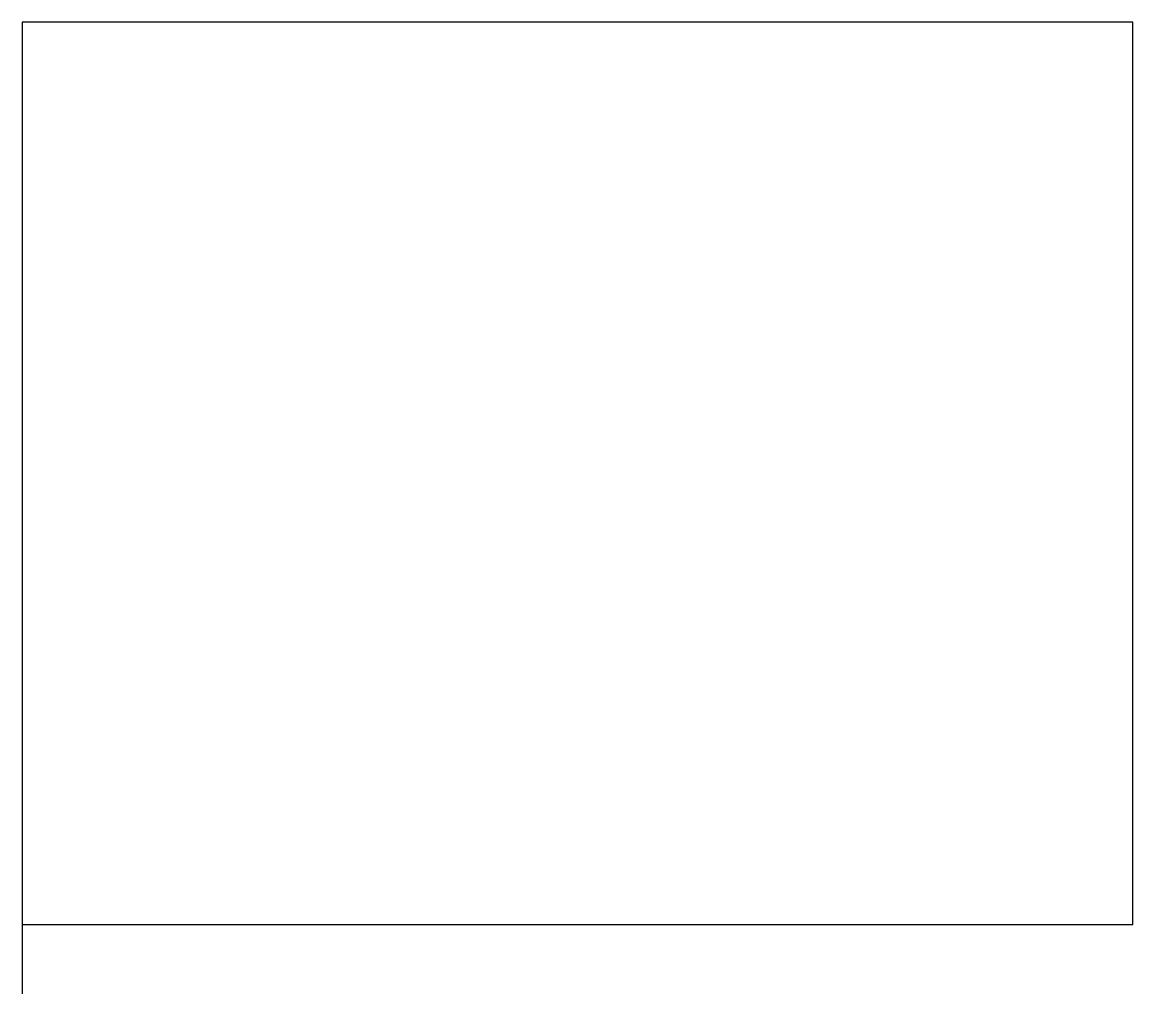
# Model space of a CAD drawing. Header units: millimetres. Extents: x 0 to 160, y -10 to 130.
import ezdxf

# ---------------------------------------------------------------- set-up
doc = ezdxf.new("R2010")
doc.units = ezdxf.units.MM
doc.layers.add('DATUM', color=7, linetype='CONTINUOUS', lineweight=25)
doc.layers.add('OUTLINE', color=7, linetype='CONTINUOUS', lineweight=25)

msp = doc.modelspace()

# ---------------------------------------------------------------- linework, layer by layer
at = {"layer": 'DATUM'}
msp.add_line((0, 0), (0, -10), dxfattribs=at)
at = {"layer": 'OUTLINE'}
for p, q in [((160, 130), (0, 130)), ((0, 130), (0, 0)), ((160, 0), (160, 130)), ((0, 0), (160, 0))]:
    msp.add_line(p, q, dxfattribs=at)

doc.saveas('drawing.dxf')
